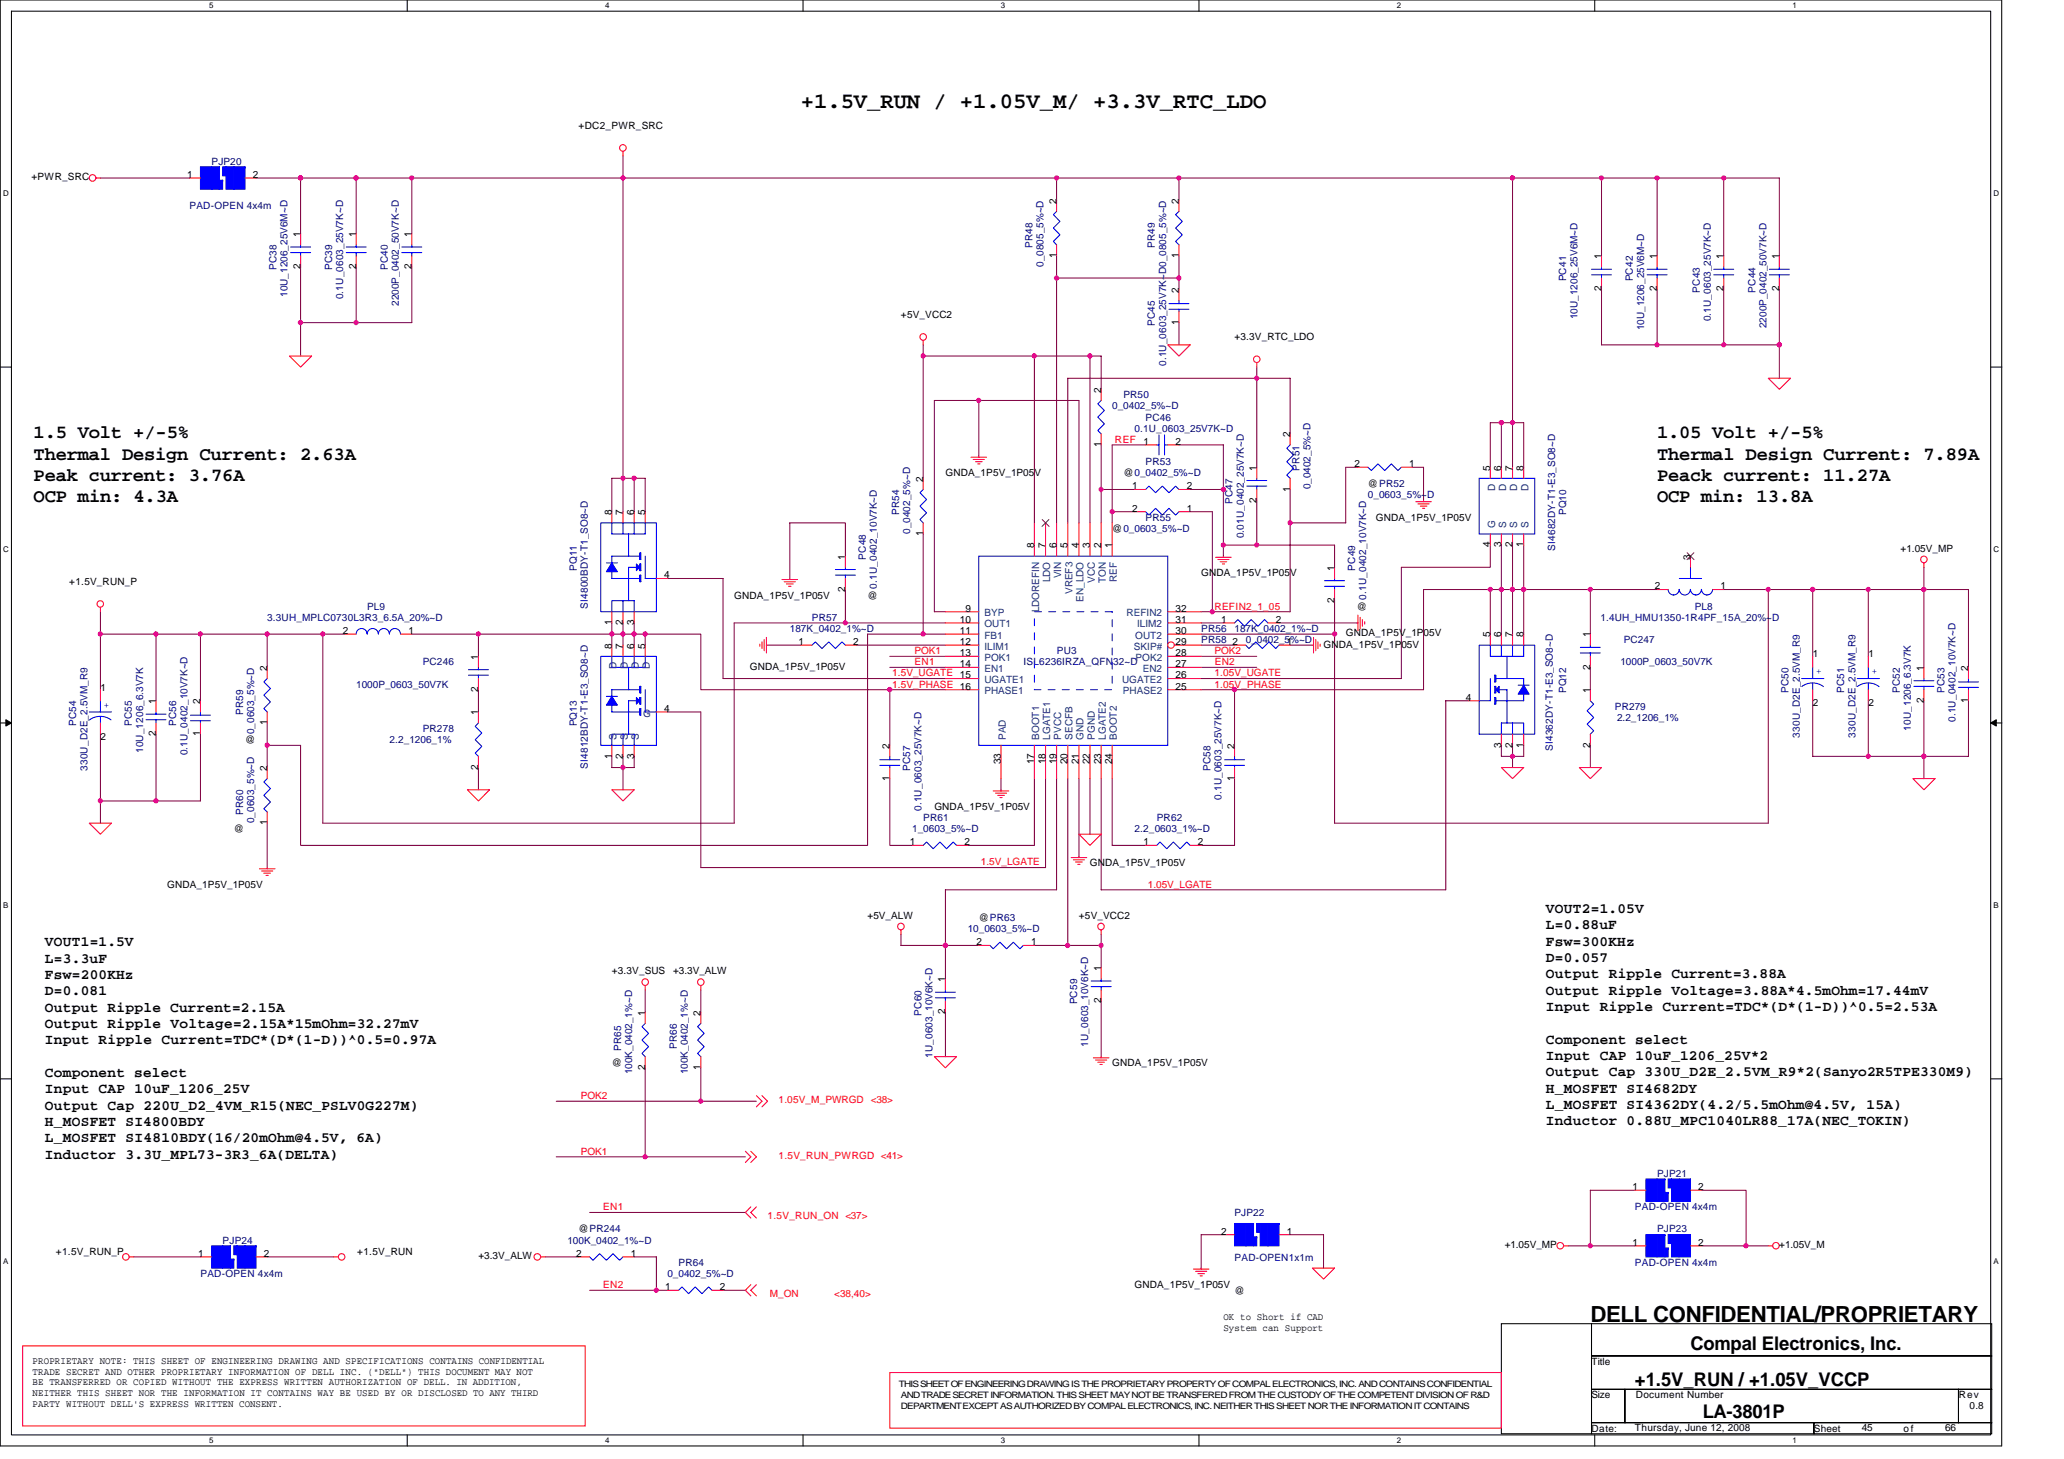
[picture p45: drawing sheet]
<svg xmlns="http://www.w3.org/2000/svg" width="297mm" height="210mm" viewBox="0 0 297 210" stroke-linecap="round" stroke-linejoin="round" font-family="sans-serif">
<defs><g id="words">
<g font-size="3.2">
<text x="115.3" y="15.5">+1.5V_RUN / +1.05V_M/ +3.3V_RTC_LDO</text>
<text x="228.9" y="190.2">DELL CONFIDENTIAL/PROPRIETARY</text>
</g>
<g font-size="2.7">
<text x="4.8" y="63.1">1.5 Volt +/-5%</text>
<text x="238.5" y="63.1">1.05 Volt +/-5%</text>
<text x="4.8" y="66.1">Thermal Design Current: 2.63A</text>
<text x="4.8" y="69.2">Peak current: 3.76A</text>
<text x="238.5" y="66.1">Thermal Design Current: 7.89A</text>
<text x="238.5" y="69.2">Peack current: 11.27A</text>
<text x="4.8" y="72.3">OCP min: 4.3A</text>
<text x="238.5" y="72.3">OCP min: 13.8A</text>
<text x="243.3" y="194.2">Compal Electronics, Inc.</text>
<text x="235.3" y="199.3">+1.5V_RUN / +1.05V_VCCP</text>
<text x="245" y="204">LA-3801P</text>
</g>
<g font-size="2.1">
<text x="222.5" y="131.4">VOUT2=1.05V</text>
<text x="6.5" y="136.2">VOUT1=1.5V</text>
<text x="222.5" y="133.7">L=0.88uF</text>
<text x="222.5" y="136.1">Fsw=300KHz</text>
<text x="6.5" y="138.5">L=3.3uF</text>
<text x="6.5" y="140.9">Fsw=200KHz</text>
<text x="6.5" y="143.2">D=0.081</text>
<text x="222.5" y="138.4">D=0.057</text>
<text x="222.5" y="140.8">Output Ripple Current=3.88A</text>
<text x="222.5" y="143.1">Output Ripple Voltage=3.88A*4.5mOhm=17.44mV</text>
<text x="6.5" y="145.6">Output Ripple Current=2.15A</text>
<text x="6.5" y="147.9">Output Ripple Voltage=2.15A*15mOhm=32.27mV</text>
<text x="222.5" y="145.5">Input Ripple Current=TDC*(D*(1-D))^0.5=2.53A</text>
<text x="6.5" y="150.3">Input Ripple Current=TDC*(D*(1-D))^0.5=0.97A</text>
<text x="6.5" y="155">Component select</text>
<text x="222.5" y="150.2">Component select</text>
<text x="222.5" y="152.5">Input CAP 10uF_1206_25V*2</text>
<text x="222.5" y="154.9">Output Cap 330U_D2E_2.5VM_R9*2(Sanyo2R5TPE330M9)</text>
<text x="6.5" y="157.3">Input CAP 10uF_1206_25V</text>
<text x="6.5" y="159.7">Output Cap 220U_D2_4VM_R15(NEC_PSLV0G227M)</text>
<text x="222.5" y="157.2">H_MOSFET SI4682DY</text>
<text x="222.5" y="159.6">L_MOSFET SI4362DY(4.2/5.5mOhm@4.5V, 15A)</text>
<text x="222.5" y="161.9">Inductor 0.88U_MPC1040LR88_17A(NEC_TOKIN)</text>
<text x="6.5" y="162">H_MOSFET SI4800BDY</text>
<text x="6.5" y="164.4">L_MOSFET SI4810BDY(16/20mOhm@4.5V, 6A)</text>
<text x="6.5" y="166.7">Inductor 3.3U_MPL73-3R3_6A(DELTA)</text>
</g>
<g font-size="1.4" fill="#000080">
<text x="30.5" y="23.7">PJP20</text>
<text x="27.3" y="30.1">PAD-OPEN 4x4m</text>
<text x="148.6" y="35.7" transform="rotate(-90 148.6 35.7)">PR48</text>
<text x="166.2" y="35.7" transform="rotate(-90 166.2 35.7)">PR49</text>
<text x="39.8" y="38.9" transform="rotate(-90 39.8 38.9)">PC38</text>
<text x="47.8" y="38.9" transform="rotate(-90 47.8 38.9)">PC39</text>
<text x="55.8" y="38.9" transform="rotate(-90 55.8 38.9)">PC40</text>
<text x="150.2" y="38.4" transform="rotate(-90 150.2 38.4)">0_0805_5%~D</text>
<text x="225.4" y="40.5" transform="rotate(-90 225.4 40.5)">PC41</text>
<text x="235" y="40.5" transform="rotate(-90 235 40.5)">PC42</text>
<text x="41.4" y="42.7" transform="rotate(-90 41.4 42.7)">10U_1206_25V6M~D</text>
<text x="49.4" y="43.1" transform="rotate(-90 49.4 43.1)">0.1U_0603_25V7K~D</text>
<text x="57.4" y="44" transform="rotate(-90 57.4 44)">2200P_0402_50V7K~D</text>
<text x="166.2" y="46.9" transform="rotate(-90 166.2 46.9)">PC45</text>
<text x="227" y="45.9" transform="rotate(-90 227 45.9)">10U_1206_25V6M~D</text>
<text x="236.6" y="47.5" transform="rotate(-90 236.6 47.5)">10U_1206_25V6M~D</text>
<text x="244.6" y="42.1" transform="rotate(-90 244.6 42.1)">PC43</text>
<text x="246.2" y="46.2" transform="rotate(-90 246.2 46.2)">0.1U_0603_25V7K~D</text>
<text x="252.6" y="42.1" transform="rotate(-90 252.6 42.1)">PC44</text>
<text x="254.2" y="47.2" transform="rotate(-90 254.2 47.2)">2200P_0402_50V7K~D</text>
<text x="167.8" y="52.7" transform="rotate(-90 167.8 52.7)">0.1U_0603_25V7K~D0_0805_5%~D</text>
<text x="160.1" y="58.9">0_0402_5%~D</text>
<text x="161.7" y="57.3">PR50</text>
<text x="163.3" y="62.1">0.1U_0603_25V7K~D</text>
<text x="164.9" y="60.5">PC46</text>
<text x="164.9" y="66.9">PR53</text>
<text x="187" y="67.7" transform="rotate(-90 187 67.7)">PR51</text>
<text x="188.6" y="70.4" transform="rotate(-90 188.6 70.4)">0_0402_5%~D</text>
<text x="196.9" y="71.7">0_0603_5%~D</text>
<text x="129.4" y="74.1" transform="rotate(-90 129.4 74.1)">PR54</text>
<text x="131" y="76.8" transform="rotate(-90 131 76.8)">0_0402_5%~D</text>
<text x="164.9" y="74.9">PR55</text>
<text x="177.4" y="72.5" transform="rotate(-90 177.4 72.5)">PC47</text>
<text x="179" y="77.4" transform="rotate(-90 179 77.4)">0.01U_0402_25V7K~D</text>
<text x="225.4" y="74.1" transform="rotate(-90 225.4 74.1)">PQ10</text>
<text x="83" y="82.1" transform="rotate(-90 83 82.1)">PQ11</text>
<text x="124.6" y="80.5" transform="rotate(-90 124.6 80.5)">PC48</text>
<text x="195" y="82.1" transform="rotate(-90 195 82.1)">PC49</text>
<text x="223.8" y="79.2" transform="rotate(-90 223.8 79.2)">SI4682DY-T1-E3_SO8~D</text>
<text x="38.5" y="89.3">3.3UH_MPLC0730L3R3_6.5A_20%~D</text>
<text x="52.8" y="87.7">PL9</text>
<text x="84.6" y="87.5" transform="rotate(-90 84.6 87.5)">SI4800BDY-T1_SO8~D</text>
<text x="116.9" y="89.3">PR57</text>
<text x="126.2" y="84.7" transform="rotate(-90 126.2 84.7)">0.1U_0402_10V7K~D</text>
<text x="196.6" y="86.3" transform="rotate(-90 196.6 86.3)">0.1U_0402_10V7K~D</text>
<text x="230.3" y="89.3">1.4UH_HMU1350-1R4PF_15A_20%~D</text>
<text x="243.9" y="87.7">PL8</text>
<text x="60.9" y="95.7">PC246</text>
<text x="113.7" y="90.9">187K_0402_1%~D</text>
<text x="147.3" y="95.7">ISL6236IRZA_QFN32~D</text>
<text x="152.1" y="94.1">PU3</text>
<text x="172.9" y="92.5">PR58</text>
<text x="172.9" y="90.9">PR56</text>
<text x="177.7" y="90.9">187K_0402_1%~D</text>
<text x="179.3" y="92.5">0_0402_5%~D</text>
<text x="233.2" y="95.7">1000P_0603_50V7K</text>
<text x="233.7" y="92.5">PC247</text>
<text x="51.3" y="98.9">1000P_0603_50V7K</text>
<text x="225.4" y="99.7" transform="rotate(-90 225.4 99.7)">PQ12</text>
<text x="257.4" y="99.7" transform="rotate(-90 257.4 99.7)">PC50</text>
<text x="265.4" y="99.7" transform="rotate(-90 265.4 99.7)">PC51</text>
<text x="273.4" y="99.7" transform="rotate(-90 273.4 99.7)">PC52</text>
<text x="279.8" y="99.7" transform="rotate(-90 279.8 99.7)">PC53</text>
<text x="11" y="104.5" transform="rotate(-90 11 104.5)">PC54</text>
<text x="19" y="104.5" transform="rotate(-90 19 104.5)">PC55</text>
<text x="25.4" y="104.5" transform="rotate(-90 25.4 104.5)">PC56</text>
<text x="35" y="102.9" transform="rotate(-90 35 102.9)">PR59</text>
<text x="36.6" y="105.6" transform="rotate(-90 36.6 105.6)">0_0603_5%~D</text>
<text x="56" y="106.9">2.2_1206_1%</text>
<text x="60.9" y="105.3">PR278</text>
<text x="83" y="104.5" transform="rotate(-90 83 104.5)">PQ13</text>
<text x="232.4" y="102.1">PR279</text>
<text x="232.7" y="103.7">2.2_1206_1%</text>
<text x="259" y="106.1" transform="rotate(-90 259 106.1)">330U_D2E_2.5VM_R9</text>
<text x="267" y="106.1" transform="rotate(-90 267 106.1)">330U_D2E_2.5VM_R9</text>
<text x="275" y="105.1" transform="rotate(-90 275 105.1)">10U_1206_6.3V7K</text>
<text x="281.4" y="103.9" transform="rotate(-90 281.4 103.9)">0.1U_0402_10V7K~D</text>
<text x="12.6" y="110.9" transform="rotate(-90 12.6 110.9)">330U_D2E_2.5VM_R9</text>
<text x="20.6" y="108.4" transform="rotate(-90 20.6 108.4)">10U_1206_6.3V7K</text>
<text x="27" y="108.7" transform="rotate(-90 27 108.7)">0.1U_0402_10V7K~D</text>
<text x="84.6" y="110.6" transform="rotate(-90 84.6 110.6)">SI4812BDY-T1-E3_SO8~D</text>
<text x="131" y="110.9" transform="rotate(-90 131 110.9)">PC57</text>
<text x="174.2" y="110.9" transform="rotate(-90 174.2 110.9)">PC58</text>
<text x="223.5" y="108" transform="rotate(-90 223.5 108)">SI4362DY-T1-E3_SO8~D</text>
<text x="35" y="117.3" transform="rotate(-90 35 117.3)">PR60</text>
<text x="36.6" y="118.4" transform="rotate(-90 36.6 118.4)">0_0603_5%~D</text>
<text x="131.3" y="119.7">1_0603_5%~D</text>
<text x="132.6" y="116.7" transform="rotate(-90 132.6 116.7)">0.1U_0603_25V7K~D</text>
<text x="132.9" y="118.1">PR61</text>
<text x="163.3" y="119.7">2.2_0603_1%~D</text>
<text x="166.5" y="118.1">PR62</text>
<text x="175.8" y="115.1" transform="rotate(-90 175.8 115.1)">0.1U_0603_25V7K~D</text>
<text x="139.3" y="134.1">10_0603_5%~D</text>
<text x="132.6" y="146.1" transform="rotate(-90 132.6 146.1)">PC60</text>
<text x="155" y="144.5" transform="rotate(-90 155 144.5)">PC59</text>
<text x="89.4" y="151.2" transform="rotate(-90 89.4 151.2)">PR65</text>
<text x="91" y="154.6" transform="rotate(-90 91 154.6)">100K_0402_1%~D</text>
<text x="97.4" y="150.9" transform="rotate(-90 97.4 150.9)">PR66</text>
<text x="99" y="154.6" transform="rotate(-90 99 154.6)">100K_0402_1%~D</text>
<text x="134.2" y="152.2" transform="rotate(-90 134.2 152.2)">1U_0603_10V6K~D</text>
<text x="156.6" y="150.6" transform="rotate(-90 156.6 150.6)">1U_0603_10V6K~D</text>
<text x="238.5" y="169.3">PJP21</text>
<text x="32" y="178.9">PJP24</text>
<text x="81.7" y="178.9">100K_0402_1%~D</text>
<text x="177.7" y="174.9">PJP22</text>
<text x="235.3" y="174.1">PAD-OPEN 4x4m</text>
<text x="238.5" y="177.3">PJP23</text>
<text x="28.8" y="183.7">PAD-OPEN 4x4m</text>
<text x="96.1" y="183.7">0_0402_5%~D</text>
<text x="97.7" y="182.1">PR64</text>
<text x="177.7" y="181.5">PAD-OPEN1x1m</text>
<text x="235.3" y="182.1">PAD-OPEN 4x4m</text>
</g>
<g font-size="1.4">
<text x="83.3" y="18.6">+DC2_PWR_SRC</text>
<text x="4.5" y="26">+PWR_SRC</text>
<text x="26.9" y="25.6">1</text>
<text x="36.4" y="25.6">2</text>
<text x="152" y="29.3" transform="rotate(-90 152 29.3)">2</text>
<text x="169.6" y="29.3" transform="rotate(-90 169.6 29.3)">2</text>
<text x="43.2" y="34.1" transform="rotate(-90 43.2 34.1)">1</text>
<text x="51.2" y="34.1" transform="rotate(-90 51.2 34.1)">1</text>
<text x="59.2" y="34.1" transform="rotate(-90 59.2 34.1)">1</text>
<text x="43.2" y="38.7" transform="rotate(-90 43.2 38.7)">2</text>
<text x="51.2" y="38.7" transform="rotate(-90 51.2 38.7)">2</text>
<text x="59.2" y="38.7" transform="rotate(-90 59.2 38.7)">2</text>
<text x="152" y="37.1" transform="rotate(-90 152 37.1)">1</text>
<text x="169.6" y="37.1" transform="rotate(-90 169.6 37.1)">1</text>
<text x="230.5" y="41.9" transform="rotate(-90 230.5 41.9)">2</text>
<text x="230.5" y="37.3" transform="rotate(-90 230.5 37.3)">1</text>
<text x="238.5" y="41.9" transform="rotate(-90 238.5 41.9)">2</text>
<text x="238.5" y="37.3" transform="rotate(-90 238.5 37.3)">1</text>
<text x="248" y="41.9" transform="rotate(-90 248 41.9)">2</text>
<text x="248" y="37.3" transform="rotate(-90 248 37.3)">1</text>
<text x="256" y="41.9" transform="rotate(-90 256 41.9)">2</text>
<text x="256" y="37.3" transform="rotate(-90 256 37.3)">1</text>
<text x="129.7" y="45.8">+5V_VCC2</text>
<text x="169.6" y="46.7" transform="rotate(-90 169.6 46.7)">1</text>
<text x="169.6" y="42.1" transform="rotate(-90 169.6 42.1)">2</text>
<text x="177.7" y="49">+3.3V_RTC_LDO</text>
<text x="158.5" y="56.5" transform="rotate(-90 158.5 56.5)">2</text>
<text x="158.5" y="64.3" transform="rotate(-90 158.5 64.3)">1</text>
<text x="164.5" y="64">1</text>
<text x="169.2" y="64">2</text>
<text x="185.6" y="62.9" transform="rotate(-90 185.6 62.9)">2</text>
<text x="132.8" y="69.3" transform="rotate(-90 132.8 69.3)">2</text>
<text x="136.1" y="68.5">GNDA_1P5V_1P05V</text>
<text x="161.7" y="68.5">@0_0402_5%~D</text>
<text x="162.9" y="70.4">1</text>
<text x="170.8" y="70.4">2</text>
<text x="180.8" y="67.7" transform="rotate(-90 180.8 67.7)">1</text>
<text x="185.6" y="70.7" transform="rotate(-90 185.6 70.7)">1</text>
<text x="194.9" y="67.2">2</text>
<text x="196.9" y="70.1">@PR52</text>
<text x="202.8" y="67.2">1</text>
<text x="214.5" y="67.7" transform="rotate(-90 214.5 67.7)">5</text>
<text x="216" y="67.7" transform="rotate(-90 216 67.7)">6</text>
<text x="217.7" y="67.7" transform="rotate(-90 217.7 67.7)">7</text>
<text x="219.3" y="67.7" transform="rotate(-90 219.3 67.7)">8</text>
<text x="88" y="74.1" transform="rotate(-90 88 74.1)">8</text>
<text x="89.6" y="74.1" transform="rotate(-90 89.6 74.1)">7</text>
<text x="91.2" y="74.1" transform="rotate(-90 91.2 74.1)">6</text>
<text x="92.8" y="74.1" transform="rotate(-90 92.8 74.1)">5</text>
<text x="132.8" y="77.2" transform="rotate(-90 132.8 77.2)">1</text>
<text x="160.1" y="76.5">@0_0603_5%~D</text>
<text x="162.9" y="73.6">2</text>
<text x="170.8" y="73.6">1</text>
<text x="180.8" y="72.3" transform="rotate(-90 180.8 72.3)">2</text>
<text x="198" y="74.9">GNDA_1P5V_1P05V</text>
<text x="95.6" y="83.2">4</text>
<text x="121.6" y="80.5" transform="rotate(-90 121.6 80.5)">1</text>
<text x="148.8" y="78.9" transform="rotate(-90 148.8 78.9)">8</text>
<text x="150.4" y="78.9" transform="rotate(-90 150.4 78.9)">7</text>
<text x="152" y="78.9" transform="rotate(-90 152 78.9)">6</text>
<text x="153.6" y="78.9" transform="rotate(-90 153.6 78.9)">5</text>
<text x="155.3" y="78.9" transform="rotate(-90 155.3 78.9)">4</text>
<text x="156.8" y="78.9" transform="rotate(-90 156.8 78.9)">3</text>
<text x="158.5" y="78.9" transform="rotate(-90 158.5 78.9)">2</text>
<text x="160" y="78.9" transform="rotate(-90 160 78.9)">1</text>
<text x="172.9" y="82.9">GNDA_1P5V_1P05V</text>
<text x="192" y="82.1" transform="rotate(-90 192 82.1)">1</text>
<text x="214.5" y="78.7" transform="rotate(-90 214.5 78.7)">4</text>
<text x="216" y="78.7" transform="rotate(-90 216 78.7)">3</text>
<text x="217.7" y="78.7" transform="rotate(-90 217.7 78.7)">2</text>
<text x="219.3" y="78.7" transform="rotate(-90 219.3 78.7)">1</text>
<text x="243.3" y="80.5" transform="rotate(-90 243.3 80.5)">3</text>
<text x="273.5" y="79.4">+1.05V_MP</text>
<text x="10" y="84.2">+1.5V_RUN_P</text>
<text x="88" y="89.9" transform="rotate(-90 88 89.9)">1</text>
<text x="89.6" y="89.9" transform="rotate(-90 89.6 89.9)">2</text>
<text x="91.2" y="89.9" transform="rotate(-90 91.2 89.9)">3</text>
<text x="105.7" y="86.1">GNDA_1P5V_1P05V</text>
<text x="121.6" y="85.2" transform="rotate(-90 121.6 85.2)">2</text>
<text x="124.9" y="86.1">@</text>
<text x="138.1" y="89.6">10</text>
<text x="138.9" y="88">9</text>
<text x="169.2" y="89.6">31</text>
<text x="169.2" y="88">32</text>
<text x="175.7" y="89.6">1</text>
<text x="183.6" y="89.6">2</text>
<text x="192" y="86.7" transform="rotate(-90 192 86.7)">2</text>
<text x="195.3" y="87.7">@</text>
<text x="238.1" y="84.8">2</text>
<text x="247.6" y="84.8">1</text>
<text x="49.3" y="91.2">2</text>
<text x="58.8" y="91.2">1</text>
<text x="68.8" y="94.9" transform="rotate(-90 68.8 94.9)">1</text>
<text x="88" y="93.3" transform="rotate(-90 88 93.3)">8</text>
<text x="89.6" y="93.3" transform="rotate(-90 89.6 93.3)">7</text>
<text x="91.2" y="93.3" transform="rotate(-90 91.2 93.3)">6</text>
<text x="92.8" y="93.3" transform="rotate(-90 92.8 93.3)">5</text>
<text x="114.9" y="92.8">1</text>
<text x="122.8" y="92.8">2</text>
<text x="138.1" y="91.2">11</text>
<text x="138.1" y="92.8">12</text>
<text x="138.1" y="94.4">13</text>
<text x="138.1" y="96">14</text>
<text x="169.2" y="91.2">30</text>
<text x="169.2" y="96">27</text>
<text x="169.2" y="94.4">28</text>
<text x="169.2" y="92.8">29</text>
<text x="177.4" y="92.8">2</text>
<text x="185.2" y="92.8">1</text>
<text x="190.5" y="93.2">GNDA_1P5V_1P05V</text>
<text x="193.7" y="91.5">GNDA_1P5V_1P05V</text>
<text x="214.5" y="91.7" transform="rotate(-90 214.5 91.7)">5</text>
<text x="216" y="91.7" transform="rotate(-90 216 91.7)">6</text>
<text x="217.7" y="91.7" transform="rotate(-90 217.7 91.7)">7</text>
<text x="219.3" y="91.7" transform="rotate(-90 219.3 91.7)">8</text>
<text x="228.9" y="91.7" transform="rotate(-90 228.9 91.7)">1</text>
<text x="260.9" y="94.6">1</text>
<text x="268.9" y="94.6">1</text>
<text x="14.5" y="99.4">1</text>
<text x="22.4" y="101.3" transform="rotate(-90 22.4 101.3)">1</text>
<text x="28.8" y="101.3" transform="rotate(-90 28.8 101.3)">2</text>
<text x="38.4" y="96.5" transform="rotate(-90 38.4 96.5)">2</text>
<text x="68.8" y="99.5" transform="rotate(-90 68.8 99.5)">2</text>
<text x="107.9" y="96.4">GNDA_1P5V_1P05V</text>
<text x="169.2" y="99.2">25</text>
<text x="169.2" y="97.6">26</text>
<text x="210.9" y="100.8">4</text>
<text x="228.9" y="99.7" transform="rotate(-90 228.9 99.7)">1</text>
<text x="228.9" y="96.4" transform="rotate(-90 228.9 96.4)">2</text>
<text x="260.9" y="101.6">2</text>
<text x="268.9" y="101.6">2</text>
<text x="276.9" y="101.2" transform="rotate(-90 276.9 101.2)">2</text>
<text x="276.9" y="96.5" transform="rotate(-90 276.9 96.5)">1</text>
<text x="283.3" y="101.2" transform="rotate(-90 283.3 101.2)">1</text>
<text x="283.3" y="96.5" transform="rotate(-90 283.3 96.5)">2</text>
<text x="14.5" y="106.4">2</text>
<text x="22.4" y="105.9" transform="rotate(-90 22.4 105.9)">2</text>
<text x="28.8" y="105.9" transform="rotate(-90 28.8 105.9)">1</text>
<text x="35.3" y="106.9">@</text>
<text x="38.4" y="104.4" transform="rotate(-90 38.4 104.4)">1</text>
<text x="68.8" y="102.9" transform="rotate(-90 68.8 102.9)">1</text>
<text x="95.6" y="102.4">4</text>
<text x="128" y="107.7" transform="rotate(-90 128 107.7)">2</text>
<text x="177.6" y="107.7" transform="rotate(-90 177.6 107.7)">2</text>
<text x="216" y="107.5" transform="rotate(-90 216 107.5)">3</text>
<text x="217.7" y="107.5" transform="rotate(-90 217.7 107.5)">2</text>
<text x="219.3" y="107.5" transform="rotate(-90 219.3 107.5)">1</text>
<text x="228.9" y="107.5" transform="rotate(-90 228.9 107.5)">2</text>
<text x="38.4" y="110.9" transform="rotate(-90 38.4 110.9)">2</text>
<text x="68.8" y="110.7" transform="rotate(-90 68.8 110.7)">2</text>
<text x="88" y="109.2" transform="rotate(-90 88 109.2)">1</text>
<text x="89.6" y="109.2" transform="rotate(-90 89.6 109.2)">2</text>
<text x="91.2" y="109.2" transform="rotate(-90 91.2 109.2)">3</text>
<text x="128" y="112.4" transform="rotate(-90 128 112.4)">1</text>
<text x="144" y="110" transform="rotate(-90 144 110)">33</text>
<text x="148.8" y="110" transform="rotate(-90 148.8 110)">17</text>
<text x="150.4" y="110" transform="rotate(-90 150.4 110)">18</text>
<text x="152" y="110" transform="rotate(-90 152 110)">19</text>
<text x="153.6" y="110" transform="rotate(-90 153.6 110)">20</text>
<text x="155.3" y="110" transform="rotate(-90 155.3 110)">21</text>
<text x="156.8" y="110" transform="rotate(-90 156.8 110)">22</text>
<text x="158.5" y="110" transform="rotate(-90 158.5 110)">23</text>
<text x="160" y="110" transform="rotate(-90 160 110)">24</text>
<text x="177.6" y="112.4" transform="rotate(-90 177.6 112.4)">1</text>
<text x="33.7" y="119.7">@</text>
<text x="38.4" y="118.7" transform="rotate(-90 38.4 118.7)">1</text>
<text x="134.5" y="116.5">GNDA_1P5V_1P05V</text>
<text x="130.9" y="121.6">1</text>
<text x="138.8" y="121.6">2</text>
<text x="156.9" y="124.5">GNDA_1P5V_1P05V</text>
<text x="164.5" y="121.6">1</text>
<text x="172.4" y="121.6">2</text>
<text x="24" y="127.7">GNDA_1P5V_1P05V</text>
<text x="124.9" y="132.2">+5V_ALW</text>
<text x="140.5" y="136">2</text>
<text x="140.9" y="132.5">@PR63</text>
<text x="148.4" y="136">1</text>
<text x="155.3" y="132.2">+5V_VCC2</text>
<text x="88" y="140.2">+3.3V_SUS</text>
<text x="96.9" y="140.2">+3.3V_ALW</text>
<text x="136" y="141.3" transform="rotate(-90 136 141.3)">1</text>
<text x="158.5" y="139.7" transform="rotate(-90 158.5 139.7)">1</text>
<text x="92.8" y="146.1" transform="rotate(-90 92.8 146.1)">1</text>
<text x="100.8" y="146.1" transform="rotate(-90 100.8 146.1)">2</text>
<text x="136" y="145.9" transform="rotate(-90 136 145.9)">2</text>
<text x="158.5" y="144.4" transform="rotate(-90 158.5 144.4)">2</text>
<text x="88" y="153.3">@</text>
<text x="92.8" y="153.9" transform="rotate(-90 92.8 153.9)">2</text>
<text x="100.8" y="153.9" transform="rotate(-90 100.8 153.9)">1</text>
<text x="160.1" y="153.3">GNDA_1P5V_1P05V</text>
<text x="234.9" y="171.2">1</text>
<text x="244.4" y="171.2">2</text>
<text x="83.3" y="177.3">@PR244</text>
<text x="175.7" y="177.6">2</text>
<text x="185.2" y="177.6">1</text>
<text x="216.6" y="179.6">+1.05V_MP</text>
<text x="234.9" y="179.2">1</text>
<text x="244.4" y="179.2">2</text>
<text x="256.1" y="179.6">+1.05V_M</text>
<text x="8" y="180.5">+1.5V_RUN_P</text>
<text x="28.5" y="180.8">1</text>
<text x="38" y="180.8">2</text>
<text x="51.4" y="180.5">+1.5V_RUN</text>
<text x="68.9" y="181.2">+3.3V_ALW</text>
<text x="82.9" y="180.8">2</text>
<text x="90.8" y="180.8">1</text>
<text x="95.7" y="185.6">1</text>
<text x="103.6" y="185.6">2</text>
<text x="163.3" y="185.3">GNDA_1P5V_1P05V</text>
<text x="176.1" y="190">OK to Short if CAD</text>
<text x="176.1" y="191.5">System can Support</text>
<text x="177.7" y="186.1">@</text>
<text x="4.7" y="196.2">PROPRIETARY NOTE: THIS SHEET OF ENGINEERING DRAWING AND SPECIFICATIONS CONTAINS CONFIDENTIAL</text>
<text x="4.7" y="197.8">TRADE SECRET AND OTHER PROPRIETARY INFORMATION OF DELL INC. (&quot;DELL&quot;) THIS DOCUMENT MAY NOT</text>
<text x="229" y="196.4">Title</text>
<text x="4.7" y="199.3">BE TRANSFERRED OR COPIED WITHOUT THE EXPRESS WRITTEN AUTHORIZATION OF DELL. IN ADDITION,</text>
<text x="4.7" y="200.9">NEITHER THIS SHEET NOR THE INFORMATION IT CONTAINS WAY BE USED BY OR DISCLOSED TO ANY THIRD</text>
<text x="4.7" y="202.4">PARTY WITHOUT DELL'S EXPRESS WRITTEN CONSENT.</text>
<text x="229" y="201.2">Size</text>
<text x="235.4" y="201.2">Document Number</text>
<text x="281.9" y="201.2">Rev</text>
<text x="283.4" y="202.8">0.8</text>
<text x="229" y="206">Date:</text>
<text x="235.3" y="205.8">Thursday, June 12, 2008</text>
<text x="261" y="206">Sheet</text>
<text x="267.9" y="205.8">45</text>
<text x="274" y="206">of</text>
<text x="279.9" y="205.8">66</text>
</g>
<g font-size="1.4" fill="#f00">
<text x="160.5" y="63.7">REF</text>
<text x="174.8" y="87.7">REFIN2_1_05</text>
<text x="131.6" y="94.1">POK1</text>
<text x="131.6" y="95.7">EN1</text>
<text x="174.8" y="94.1">POK2</text>
<text x="174.8" y="95.7">EN2</text>
<text x="128.4" y="97.3">1.5V_UGATE 15</text>
<text x="128.4" y="98.9">1.5V_PHASE 16</text>
<text x="174.8" y="97.3">1.05V_UGATE</text>
<text x="174.8" y="98.9">1.05V_PHASE</text>
<text x="141.2" y="124.5">1.5V_LGATE</text>
<text x="165.2" y="127.7">1.05V_LGATE</text>
<text x="83.6" y="158.1">POK2</text>
<text x="112.1" y="158.7">1.05V_M_PWRGD</text>
<text x="125.3" y="158.7">&lt;38&gt;</text>
<text x="83.6" y="166.1">POK1</text>
<text x="112.1" y="166.8">1.5V_RUN_PWRGD &lt;41&gt;</text>
<text x="86.8" y="174.1">EN1</text>
<text x="110.5" y="175.4">1.5V_RUN_ON &lt;37&gt;</text>
<text x="86.8" y="185.3">EN2</text>
<text x="110.8" y="186.6">M_ON</text>
<text x="120.1" y="186.6">&lt;38,40&gt;</text>
</g>
<g font-size="1.4" fill="#004080">
<text x="215.2" y="70.7" transform="rotate(-90 215.2 70.7)">D</text>
<text x="216.7" y="70.7" transform="rotate(-90 216.7 70.7)">D</text>
<text x="218.4" y="70.7" transform="rotate(-90 218.4 70.7)">D</text>
<text x="220" y="70.7" transform="rotate(-90 220 70.7)">D</text>
<text x="215.2" y="76" transform="rotate(-90 215.2 76)">G</text>
<text x="216.7" y="76" transform="rotate(-90 216.7 76)">S</text>
<text x="218.4" y="76" transform="rotate(-90 218.4 76)">S</text>
<text x="220" y="76" transform="rotate(-90 220 76)">S</text>
<text x="151.1" y="83.8" transform="rotate(-90 151.1 83.8)">LDO</text>
<text x="152.7" y="83.2" transform="rotate(-90 152.7 83.2)">VIN</text>
<text x="157.5" y="83.8" transform="rotate(-90 157.5 83.8)">VCC</text>
<text x="159.1" y="83.9" transform="rotate(-90 159.1 83.9)">TON</text>
<text x="160.7" y="83.7" transform="rotate(-90 160.7 83.7)">REF</text>
<text x="141.7" y="88.7">BYP</text>
<text x="149.5" y="88.1" transform="rotate(-90 149.5 88.1)">LDOREFIN</text>
<text x="154.3" y="85.4" transform="rotate(-90 154.3 85.4)">VREF3</text>
<text x="156" y="86.6" transform="rotate(-90 156 86.6)">EN_LDO</text>
<text x="162.1" y="88.7">REFIN2</text>
<text x="141.7" y="90.3">OUT1</text>
<text x="141.7" y="91.9">FB1</text>
<text x="141.7" y="93.5">ILIM1</text>
<text x="141.7" y="95.1">POK1</text>
<text x="163.2" y="93.5">SKIP#</text>
<text x="163.4" y="91.9">OUT2</text>
<text x="163.4" y="95.1">POK2</text>
<text x="163.6" y="90.3">ILIM2</text>
<text x="88.7" y="96.3" transform="rotate(-90 88.7 96.3)">D</text>
<text x="90.3" y="96.3" transform="rotate(-90 90.3 96.3)">D</text>
<text x="91.9" y="96.3" transform="rotate(-90 91.9 96.3)">D</text>
<text x="93.5" y="96.3" transform="rotate(-90 93.5 96.3)">D</text>
<text x="141.7" y="96.7">EN1</text>
<text x="141.7" y="98.3">UGATE1</text>
<text x="141.7" y="99.9">PHASE1</text>
<text x="161.5" y="98.3">UGATE2</text>
<text x="161.6" y="99.9">PHASE2</text>
<text x="164.5" y="96.7">EN2</text>
<text x="88.7" y="106.4" transform="rotate(-90 88.7 106.4)">S</text>
<text x="90.3" y="106.4" transform="rotate(-90 90.3 106.4)">S</text>
<text x="91.9" y="106.4" transform="rotate(-90 91.9 106.4)">S</text>
<text x="92.5" y="103.1">G</text>
<text x="144.7" y="106.4" transform="rotate(-90 144.7 106.4)">PAD</text>
<text x="149.5" y="106.4" transform="rotate(-90 149.5 106.4)">BOOT1</text>
<text x="151.1" y="106.4" transform="rotate(-90 151.1 106.4)">LGATE1</text>
<text x="152.7" y="106.4" transform="rotate(-90 152.7 106.4)">PVCC</text>
<text x="154.3" y="106.4" transform="rotate(-90 154.3 106.4)">SECFB</text>
<text x="156" y="106.4" transform="rotate(-90 156 106.4)">GND</text>
<text x="157.5" y="106.4" transform="rotate(-90 157.5 106.4)">PGND</text>
<text x="159.1" y="106.4" transform="rotate(-90 159.1 106.4)">LGATE2</text>
<text x="160.7" y="106.4" transform="rotate(-90 160.7 106.4)">BOOT2</text>
</g>
<g font-size="1.4" fill="#00f">
<text x="14.9" y="101.8">+</text>
<text x="261.4" y="97">+</text>
<text x="269.4" y="97">+</text>
</g>
<g font-size="1.3">
<text x="129.3" y="199.6">THIS SHEET OF ENGINEERING DRAWING IS THE PROPRIETARY PROPERTY OF COMPAL ELECTRONICS, INC. AND CONTAINS CONFIDENTIAL</text>
<text x="129.7" y="201.2">AND TRADE SECRET INFORMATION. THIS SHEET MAY NOT BE TRANSFERED FROM THE CUSTODY OF THE COMPETENT DIVISION OF R&amp;D</text>
<text x="129.7" y="202.8">DEPARTMENT EXCEPT AS AUTHORIZED BY COMPAL ELECTRONICS, INC. NEITHER THIS SHEET NOR THE INFORMATION IT CONTAINS</text>
</g>
<g font-size="1.1">
<text x="30.1" y="1.2">5</text>
<text x="87.1" y="1.2">4</text>
<text x="144" y="1.2">3</text>
<text x="201" y="1.2">2</text>
<text x="258" y="1.2">1</text>
<text x=".4" y="28.2">D</text>
<text x="286.9" y="28.2">D</text>
<text x=".4" y="79.4">C</text>
<text x="286.9" y="79.4">C</text>
<text x=".4" y="130.6">B</text>
<text x="286.9" y="130.6">B</text>
<text x=".4" y="181.8">A</text>
<text x="286.9" y="181.8">A</text>
<text x="30.1" y="207.6">5</text>
<text x="87.1" y="207.6">4</text>
<text x="144" y="207.6">3</text>
<text x="201" y="207.6">2</text>
<text x="258" y="207.6">1</text>
</g>
</g></defs>
<path d="M0 0h288.1v208h-288.1zM1.6 1.6h284.9v204.8h-284.9z" fill="none" stroke="#000" stroke-width=".15"/>
<g fill="#fff">
<path d="M30.1 .2h.6v1.2h-.6z"/>
<path d="M30.1 206.6h.6v1.3h-.6z"/>
</g>
<path d="M58.6 0v1.6M58.6 206.4v1.6" fill="none" stroke="#000" stroke-width=".15"/>
<g fill="#fff">
<path d="M87.1 .2h.6v1.2h-.6z"/>
<path d="M87.1 206.6h.6v1.3h-.6z"/>
</g>
<path d="M115.6 0v1.6M115.6 206.4v1.6" fill="none" stroke="#000" stroke-width=".15"/>
<g fill="#fff">
<path d="M144 .2h.6v1.2h-.6z"/>
<path d="M144 206.6h.6v1.3h-.6z"/>
</g>
<path d="M172.5 0v1.6M172.5 206.4v1.6" fill="none" stroke="#000" stroke-width=".15"/>
<g fill="#fff">
<path d="M201 .2h.6v1.2h-.6z"/>
<path d="M201 206.6h.6v1.3h-.6z"/>
</g>
<path d="M229.5 0v1.6M229.5 206.4v1.6" fill="none" stroke="#000" stroke-width=".15"/>
<g fill="#fff">
<path d="M258 .2h.6v1.2h-.6z"/>
<path d="M258 206.6h.6v1.3h-.6z"/>
<path d="M.4 27.2h.8v1.3h-.8z"/>
<path d="M286.9 27.2h.8v1.3h-.8z"/>
<path d="M.4 78.4h.8v1.3h-.8z"/>
<path d="M286.9 78.4h.8v1.3h-.8z"/>
</g>
<path d="M0 52.8h1.6M286.5 52.8h1.6" fill="none" stroke="#000" stroke-width=".15"/>
<g fill="#fff">
<path d="M.4 129.6h.8v1.3h-.8z"/>
<path d="M286.9 129.6h.7v1.3h-.7z"/>
</g>
<path d="M0 104h1.6M286.5 104h1.6" fill="none" stroke="#000" stroke-width=".15"/>
<path d="M.8 103.5l.8 .5-.8 .5zM286.5 104l.8-.5v1z" fill="#000" stroke="#000" stroke-width=".14"/>
<g fill="#fff">
<path d="M.4 180.8h.8v1.3h-.8z"/>
<path d="M286.9 180.8h.7v1.3h-.7z"/>
</g>
<path d="M0 155.2h1.6M286.5 155.2h1.6M216.1 190.4h12.9v15.9h-12.9zM229 190.4h57.6v4.7h-57.6zM229 195.1h57.6v4.8h-57.6zM229 199.9h4.8v4.8h-4.8zM233.8 199.9h48.1v4.8h-48.1zM281.9 199.9h4.7v4.8h-4.7zM229 204.7h32v1.6h-32zM261 204.7h25.6v1.6h-25.6z" fill="none" stroke="#000" stroke-width=".15"/>
<g fill="none" stroke="#800040" stroke-width=".15">
<path d="M14.5 25.6h12.8M36.8 25.6h14.5M43.3 25.6v8M43.3 38.4v12.8M51.3 25.6h8v8M51.3 25.6v8M51.3 38.4v8M59.3 25.6h92.8v3.2M59.3 38.4v8h-16M89.7 22.4v46.4h1.6v4.8M152.1 25.6h17.6v3.2M152.1 36.8v38.4"/>
<path d="M169.7 25.6h86.4v11.2M169.7 36.8v4.8M217.7 25.6v41.6M230.5 25.6v11.2M238.5 25.6v11.2M248.1 25.6v11.2M132.9 51.2h16v24M132.9 49.6v19.2M140.9 57.6v8M148.9 51.2h9.6v4.8M152.1 40h17.6M156.9 51.2v24"/>
<path d="M169.7 46.4v3.2M180.9 52.8v14.4M230.5 41.6v8h25.6M238.5 41.6v8M248.1 41.6v8M256.1 41.6v12.8M88.1 73.6v-4.8h1.6v4.8M91.3 68.8h1.6v4.8M132.9 76.8v14.4h-8v30.4h-81.6v-14.4h-4.8M155.3 75.2v-17.6h-20.8v30.4h1.6M158.5 64v6.4h4.8M158.5 70.4v4.8"/>
<path d="M160.1 73.6h3.2M164.9 64h-4.8v11.2M169.7 64h6.4v16M171.3 73.6h3.2v14.4M171.3 70.4h4.8M176.1 78.4h16v3.2M180.9 72v6.4M185.7 62.4v-8h-32v20.8M185.7 75.2v12.8h-12.8M195.3 67.2h-1.6v8h-8v-4.8M203.3 67.2h1.6v4.8M214.5 78.4v3.2h-12.8v16h-28.8"/>
<path d="M214.5 67.2v-6.4h4.8v6.4M216.1 60.8v6.4M216.1 78.4v12.8M217.7 78.4v12.8M219.3 78.4v12.8M14.5 91.2h35.2M14.5 88v11.2M22.5 91.2v9.6M28.8 91.2v9.6M38.5 91.2v4.8M59.3 91.2h9.6v3.2M68.9 91.2h19.2v1.6"/>
<path d="M68.9 99.2v3.2M88.1 89.6v1.6h3.2v1.6M89.7 89.6v3.2M91.3 89.6v1.6h1.6M92.9 91.2h8v8h27.2M92.9 91.2v1.6M96.1 83.2h8v14.4h32M110.5 92.8h4.8M121.7 80v-4.8h-8v8M121.7 84.8v4.8M123.3 92.8h12.8M128.1 99.2h8"/>
<path d="M128.1 96h8M128.1 94.4h8M128.1 99.2v8M132.9 91.2h3.2M136.1 89.6h-30.4v28.8h-59.2v-27.2M172.9 96h8M172.9 94.4h8M172.9 92.8h4.8M172.9 89.6h3.2M172.9 91.2h19.2M177.7 99.2v8M184.1 89.6h11.2"/>
<path d="M185.7 92.8h3.2M214.5 84.8v6.4M228.9 91.2v-6.4h-24v14.4h-32M228.9 96v3.2M228.9 84.8h9.6M248.1 84.8h6.4v33.6h-62.4v-32M254.5 84.8h28.8v11.2M260.9 84.8v9.6M268.9 84.8v9.6M276.9 81.6v14.4M14.5 105.6v12.8M22.5 105.6v9.6"/>
<path d="M28.8 105.6v9.6h-14.3M38.5 104v6.4M38.5 118.4v6.4M68.9 110.4v3.2M88.1 108.8v1.6h3.2v-1.6M89.7 108.8v4.8M96.1 102.4h4.8v22.4h49.6v-12.8M128.1 112v9.6h3.2M144.1 112v1.6M148.9 112v9.6h-9.6M152.1 112v16h-16v12.8M153.7 112v24"/>
<path d="M155.3 112v11.2M156.9 112v8M160.1 112v9.6h4.8M177.7 112v9.6h-4.8M211.3 100.8h-3.2v27.2h-49.6v-16M216.1 107.2v1.6h3.2v-1.6M217.7 107.2v3.2M228.9 107.2v3.2M260.9 100.8v8h22.4v-8M268.9 100.8v8M276.9 100.8v11.2M129.7 134.4v1.6h11.2"/>
<path d="M148.9 136h9.6M158.5 134.4v4.8M80 158.4h28.9M92.9 142.4v3.2M92.9 153.6v12.8M100.9 142.4v3.2M100.9 153.6v4.8M136.1 145.6v6.4M158.5 144v8M80 166.4h27.3M84.9 174.4h22.4M176.1 177.6h-3.2v4.8"/>
<path d="M185.7 177.6h4.8v4.8M225.7 179.2h9.6M235.3 171.2h-6.4v8M244.9 171.2h6.4v8M244.9 179.2h9.6M19.3 180.8h9.5M38.5 180.8h9.5M78.5 180.8h4.8M84.9 185.6h11.2M91.3 180.8h3.2v4.8M104.1 185.6h3.2"/>
</g>
<g fill="none" stroke="#f00" stroke-width=".15">
<path d="M13.8 25.6h.7M43.3 33.6v1.6M43.3 36.8v1.6M89.7 21.8v.6M152.1 28.8v1.6M152.1 35.2v1.6M169.7 28.8v1.6M169.7 35.2v1.6M230.5 36.8v1.6M238.5 36.8v1.6M248.1 36.8v1.6M256.1 36.8v1.6"/>
<path d="M41.7 51.2h3.1l-1.5 1.6zM132.9 49v.6M168.1 49.6h3.2l-1.6 1.6zM180.9 52.2v.6M230.5 40v1.6M238.5 40v1.6M248.1 40v1.6M254.5 54.4h3.2l-1.6 1.6zM256.1 40v1.6M132.9 68.8v1.6M132.9 75.2v1.6M139.7 65.8h2.3"/>
<path d="M140.1 66.1h1.6M140.4 66.4h.9M140.7 66.7h.3M140.9 65.6v.2M148.9 75.2v4.8M150.5 75.2v4.8M152.1 75.2v4.8M153.7 75.2v4.8M155.3 75.2v4.8M156.9 75.2v4.8M158.5 75.2v4.8M160.1 75.2v4.8"/>
<path d="M164.9 64h1.6M168.1 64h1.6M180.9 67.2v1.6M180.9 70.4v1.6M185.7 62.4v1.6M185.7 68.8v1.6M203.7 72.2h2.3M204.1 72.5h1.6M204.4 72.8h1M204.7 73.1h.3M204.9 72v.2M14.5 87.4v.6"/>
<path d="M68.9 94.4v1.6M68.9 97.6v1.6M88.1 92.8v1.6M89.7 92.8v1.6M91.3 92.8v1.6M92.9 92.8v1.6M109.3 92.7v.3M109.7 92.4v.9M110 92v1.6M110.3 92.8h.2M110.3 91.7v2.2M112.5 83.4h2.3"/>
<path d="M112.9 83.7h1.6M113.2 84h.9M113.5 84.3h.3M113.7 83.2v.2M115.3 92.8h1.6M121.7 92.8h1.6M121.7 80v1.6M121.7 83.2v1.6M136.1 92.8h4.8M136.1 89.6h4.8M136.1 88h4.8M136.1 91.2h4.8"/>
<path d="M136.1 94.4h4.8M136.1 96h4.8M136.1 97.6h4.8M136.1 99.2h4.8M168.1 94.4h4.8M168.1 96h4.8M168.1 97.6h4.8M168.1 99.2h4.8M174.9 80.2h2.3M175.3 80.5h1.6M175.6 80.8h.9M175.9 81.1h.3"/>
<path d="M176.1 80v.2M177.7 92.8h1.6M184.1 92.8h1.6M188.9 92.8h.1M189 91.7v2.2M189.4 92v1.6M189.7 92.4v.9M190 92.7v.3M195.3 89.6h.1M195.4 88.5v2.2M195.7 88.8v1.6M196.1 89.1v1"/>
<path d="M196.4 89.5v.3M214.5 91.2v1.6M216.1 91.2v1.6M217.7 91.2v1.6M219.3 91.2v1.6M228.9 99.2v1.6M238.5 84.8h1.6M243.3 80v1.6M246.5 84.8h1.6M260.9 94.4v1.6M260.9 99.2v1.6M268.9 94.4v1.6"/>
<path d="M268.9 99.2v1.6M276.9 81v.6M283.3 96v1.6M283.3 99.2v1.6M12.8 118.4h3.2l-1.5 1.6zM22.5 100.8v1.6M22.5 104v1.6M28.8 100.8v1.6M28.8 104v1.6M67.3 113.6h3.2l-1.6 1.6zM68.9 102.4v1.6M68.9 108.8v1.6"/>
<path d="M88.1 113.6h3.2l-1.6 1.6zM88.1 107.2v1.6M89.7 107.2v1.6M91.3 107.2v1.6M94.5 102.4h1.6M128.1 107.2v1.6M128.1 110.4v1.6M142.9 113.8h2.3M143.3 114.1h1.6M143.6 114.4h.9M143.9 114.7h.3M144.1 113.6v.2"/>
<path d="M148.9 107.2v4.8M150.5 107.2v4.8M152.1 107.2v4.8M153.7 107.2v4.8M155.3 107.2v4.8M156.9 107.2v4.8M158.5 107.2v4.8M160.1 107.2v4.8M211.3 100.8h1.6M216.1 110.4h3.2l-1.6 1.6zM216.1 105.6v1.6M217.7 105.6v1.6"/>
<path d="M219.3 105.6v1.6M227.3 110.4h3.2l-1.6 1.6zM228.9 105.6v1.6M275.3 112h3.2l-1.6 1.6zM37.3 125h2.3M37.7 125.3h1.6M38 125.6h.9M38.3 125.9h.3M38.5 124.8v.2M129.7 133.8v.6M140.9 136h1.6M147.3 136h1.6"/>
<path d="M154.2 123.4h2.2M154.5 123.7h1.6M154.8 124h.9M155.1 124.4h.3M155.3 120h3.2l-1.6 1.6zM155.3 123.2v.2M158.5 133.8v.6M164.9 121.6h1.6M171.3 121.6h1.6M92.9 141.8v.6M92.9 145.6v1.6M92.9 152v1.6"/>
<path d="M100.9 141.8v.6M100.9 145.6v1.6M100.9 152v1.6M108.9 157.6l.8 .8-.8 .8M109.7 157.6l.8 .8-.8 .8M134.5 152h3.2l-1.6 1.6zM136.1 140.8v1.6M136.1 144v1.6M157.3 152.2h2.3M157.7 152.5h1.6M158 152.8h.9M158.3 153.1h.3"/>
<path d="M158.5 152v.2M107.3 165.6l.8 .8-.8 .8M108.1 165.6l.8 .8-.8 .8M108.1 173.6l-.8 .8 .8 .8M108.9 173.6l-.8 .8 .8 .8M176.1 177.6h1.6M184.1 177.6h1.6M225 179.2h.7M235.3 179.2h1.6M243.3 179.2h1.6M254.5 179.2h.6M3.3 193.6h80.9v11.5h-80.9z"/>
<path d="M18.6 180.8h.7M48 180.8h.7M77.8 180.8h.7M108.1 184.8l-.8 .8 .8 .8M108.9 184.8l-.8 .8 .8 .8M128.1 197.5h88v8h-88zM171.7 182.6h2.3M172.1 182.9h1.6M172.4 183.2h1M172.7 183.6h.3M172.9 182.4v.2M188.9 182.4h3.2l-1.6 1.6z"/>
<circle cx="13.3" cy="25.6" r=".48"/>
<circle cx="89.6" cy="21.3" r=".48"/>
<circle cx="132.9" cy="48.5" r=".47"/>
<circle cx="180.9" cy="51.7" r=".47"/>
<circle cx="14.4" cy="86.9" r=".47"/>
<circle cx="276.9" cy="80.5" r=".47"/>
<circle cx="129.7" cy="133.3" r=".48"/>
<circle cx="158.4" cy="133.3" r=".47"/>
<circle cx="92.8" cy="141.3" r=".47"/>
<circle cx="100.8" cy="141.3" r=".47"/>
<circle cx="224.5" cy="179.2" r=".47"/>
<circle cx="255.6" cy="179.2" r=".47"/>
<circle cx="18.1" cy="180.8" r=".47"/>
<circle cx="49.2" cy="180.8" r=".47"/>
<circle cx="77.3" cy="180.8" r=".47"/>
</g>
<g fill="none" stroke="#00f" stroke-width=".15">
<path d="M41.8 36.3h2.9M41.8 35.5h2.9M43.3 35.2v.3M43.3 36.3v.5M152.1 30.4l-.5 .5 .9 1-.9 .9 .9 1-.9 .9 .5 .5M169.7 30.4l-.5 .5 1 1-1 .9 1 1-1 .9 .5 .5M229 39.5h2.9M229 38.7h2.9M230.5 38.4v.3M230.5 39.5v.5M237 39.5h2.9M237 38.7h2.9"/>
<path d="M238.5 38.4v.3M238.5 39.5v.5M246.6 39.5h2.9M246.6 38.7h2.9M248.1 38.4v.3M248.1 39.5v.5M254.6 39.5h2.9M254.6 38.7h2.9M256.1 38.4v.3M256.1 39.5v.5M132.9 70.4l-.5 .5 .9 1-.9 .9 .9 1-.9 .9 .5 .5M166.5 64h.3"/>
<path d="M166.8 62.6v2.8M167.6 64h.5M167.6 62.6v2.8M179.4 69.9h2.9M179.4 69.1h2.9M180.9 68.8v.3M180.9 69.9v.5M185.7 64l-.5 .5 1 .9-1 1 1 1-1 .9 .5 .5M67.4 97.1h2.9M67.4 96.4h2.9M68.9 96v.4M68.9 97.1v.5"/>
<path d="M86.5 94.4h8v12.8h-8zM88.1 94.4v1.6h4.8v-1.6M89.7 94.4v1.6M90.5 96v3.2M91.3 94.4v1.6M92.1 98.7h.1v1h-.1zM92.1 99.2h-4v1M92.9 99.2v3.2h1.6M116.9 92.8l.4-.4 1 .9 1-.9 .9 .9 1-.9 .5 .4M120.2 82.7h2.9M120.2 81.9h2.9M121.7 81.6v.3"/>
<path d="M121.7 82.7v.5M140.9 80h27.2v27.2h-27.2zM179.3 92.8l.4 .5 1-.9 1 .9 .9-.9 1 .9 .5-.5M212.9 92.8h8v12.8h-8zM214.5 97.6v3.2h-1.6M214.5 92.8v1.6h4.8v-1.6M215.1 98.7h.2v1h-.2zM215.1 97.1h.2v1h-.2zM215.3 97.6h4v1M215.7 99.2h1.2v4.8M216.1 92.8v1.6M216.9 94.4v3.2"/>
<path d="M217.7 92.8v1.6M218.5 98.6h1.6M219.3 99.9v.9h-4M240.1 84.8a.79 .79 0 0 0 .8 .8 .79 .79 0 0 0 .8-.8 .8 .8 0 0 0 .8 .8 .8 .8 0 0 0 .8-.8M241.7 83.2h3.2M243.3 84.8a.79 .79 0 0 0 .8 .8 .79 .79 0 0 0 .8-.8 .79 .79 0 0 0 .8 .8 .79 .79 0 0 0 .8-.8M243.3 81.6v1.6M259.3 97.6h3.2M259.3 98.8a2.59 2.59 0 0 1 3.1 0M260.9 96v1.6M260.9 98.3v.9M267.3 97.6h3.2"/>
<path d="M267.3 98.8a2.59 2.59 0 0 1 3.1 0M268.9 96v1.6M268.9 98.3v.9M281.9 98.1h2.8M281.9 98.9h2.8M283.3 97.6v.5M283.3 98.9v.3M21 103.5h2.9M21 102.7h2.9M22.5 102.4v.3M22.5 103.5v.5M27.4 102.9h2.9"/>
<path d="M27.4 103.7h2.9M28.8 102.4v.5M28.8 103.7v.3M68.9 104l-.5 .5 .9 1-.9 .9 .9 1-.9 1 .5 .4M87.3 100.2h1.6M88.1 101.5v.9h4M89.7 105.6h-1.6v1.6M89.7 105.6v1.6M89.7 105.6h1.6v1.6M91.6 100.8h-1.1v4.8M92.1 101.9h.1v1h-.1zM92.1 100.4h.1v.9h-.1z"/>
<path d="M126.6 109.3h2.9M126.6 110.1h2.9M128.1 108.8v.5M128.1 110.1v.3M215.1 100.4h.2v.9h-.2zM217.7 104h1.6v1.6M217.7 104v1.6M217.7 104h-1.6v1.6M228.9 100.8l.5 .5-1 1 1 .9-1 1 1 .9-.5 .5M142.5 136l.4 .5 1-.9 1 .9 .9-.9 1 .9 .5-.5M166.5 121.6l.4-.5 1 1 1-1 .9 1 1-1 .5 .5M92.9 147.2l-.5 .5 .9 1-.9 .9 .9 1-.9 1 .5 .4"/>
<path d="M100.9 147.2l-.5 .5 .9 1-.9 .9 .9 1-.9 1 .5 .4M134.6 143.6h2.9M134.6 142.7h2.9M136.1 142.4v.3M136.1 143.6v.4"/>
</g>
<g fill="#00f" stroke="#00f" stroke-width=".15">
<path d="M88.1 100.2l.8 1.3h-1.6z" fill-rule="evenodd"/>
<path d="M91.6 100.4l.5 .4-.5 .5z" fill-rule="evenodd"/>
<path d="M182.5 176v3.2h1.6v-3.2z" fill-rule="evenodd"/>
<path d="M177.7 176v3.2h1.6v-3.2z" fill-rule="evenodd"/>
<path d="M181.4 176v3.2h1.1v-3.2z" fill-rule="evenodd"/>
<path d="M180.9 176v1.3h.5v-1.3z" fill-rule="evenodd"/>
<path d="M180.4 177.9v1.3h.5v-1.3z" fill-rule="evenodd"/>
<path d="M179.3 176v3.2h1.1v-3.2z" fill-rule="evenodd"/>
<path d="M219.3 98.6l.8 1.3h-1.6z" fill-rule="evenodd"/>
<path d="M215.7 98.7v1l-.4-.5z" fill-rule="evenodd"/>
<path d="M236.9 177.6v3.2h1.6v-3.2z" fill-rule="evenodd"/>
<path d="M241.7 177.6v3.2h1.6v-3.2z" fill-rule="evenodd"/>
<path d="M238.5 177.6v3.2h1.1v-3.2z" fill-rule="evenodd"/>
<path d="M239.6 179.6v1.2h.5v-1.2z" fill-rule="evenodd"/>
<path d="M240.1 177.6v1.3h.5v-1.3z" fill-rule="evenodd"/>
<path d="M240.6 177.6v3.2h1.1v-3.2z" fill-rule="evenodd"/>
</g>
<path d="M150 74.7l1 1M151 74.7l-1 1M242.8 79.5l1 1M243.8 79.5l-1 1" fill="none" stroke="#804000" stroke-width=".14"/>
<path d="M148.9 88h11.2v11.2h-11.2z" fill="none" stroke="#fff" stroke-width=".14" stroke-dasharray="1 1 1 1 1 1 1 1"/>
<path d="M148.9 88h11.2v11.2h-11.2z" fill="none" stroke="#00f" stroke-width=".14" stroke-dasharray="1 1 1 1 1 1 1 1"/>
<circle cx="168.5" cy="92.8" r=".46" fill="#fff" stroke="#f00" stroke-width=".15"/>
<g fill="none" stroke="#f00" stroke-width=".15">
<path d="M27.3 25.6h1.5M35.3 25.6h1.5M51.3 33.6v1.6M51.3 36.8v1.6M59.3 33.6v1.6M59.3 36.8v1.6M158.5 56v1.6M169.7 41.6v1.6M169.7 44.8v1.6M88.1 73.6v1.6M89.7 73.6v1.6M91.3 73.6v1.6"/>
<path d="M92.9 73.6v1.6M158.5 62.4v1.6M163.3 73.6h1.6M163.3 70.4h1.6M169.7 73.6h1.6M169.7 70.4h1.6M195.3 67.2h1.6M201.7 67.2h1.6M214.5 67.2v1.6M214.5 76.8v1.6M216.1 67.2v1.6M216.1 76.8v1.6"/>
<path d="M217.7 67.2v1.6M217.7 76.8v1.6M219.3 67.2v1.6M219.3 76.8v1.6M14.5 99.2v1.6M38.5 96v1.6M49.7 91.2h1.6M57.7 91.2h1.6M88.1 88v1.6M89.7 88v1.6M91.3 88v1.6M94.5 83.2h1.6"/>
<path d="M168.1 91.2h4.8M168.1 89.6h4.8M168.1 88h4.8M169 92.8h3.9M176.1 89.6h1.6M182.5 89.6h1.6M192.1 81.6v1.6M192.1 84.8v1.6M228.9 91.2v1.6M228.9 94.4v1.6M276.9 96v1.6M276.9 99.2v1.6"/>
<path d="M14.5 104v1.6M38.5 102.4v1.6M38.5 110.4v1.6M38.5 116.8v1.6M144.1 107.2v4.8M177.7 107.2v1.6M177.7 110.4v1.6M131.3 121.6h1.6M137.7 121.6h1.6M158.5 139.2v1.6M158.5 142.4v1.6M235.3 171.2h1.6"/>
<path d="M243.3 171.2h1.6M28.8 180.8h1.7M36.8 180.8h1.7M83.3 180.8h1.6M89.7 180.8h1.6M96.1 185.6h1.6M102.5 185.6h1.6"/>
</g>
<g fill="none" stroke="#00f" stroke-width=".15">
<path d="M49.8 36.3h2.9M49.8 35.5h2.9M51.3 35.2v.3M51.3 36.3v.5M57.8 36.3h2.9M57.8 35.5h2.9M59.3 35.2v.3M59.3 36.3v.5M158.5 57.6l-.5 .5 .9 1-.9 .9 .9 1-.9 .9 .5 .5M168.2 43.7h2.9M168.2 44.5h2.9M169.7 43.2v.5"/>
<path d="M169.7 44.5v.3M86.5 75.2h8v12.8h-8zM88.1 75.2v1.6h4.8v-1.6M89.7 75.2v1.6M90.5 76.8v3.2M91.3 75.2v1.6M92.1 79.5h.1v1h-.1zM164.9 73.6l.5 .5 .9-1 1 1 .9-1 1 1 .5-.5M164.9 70.4l.5-.5 .9 1 1-1 .9 1 1-1 .5 .5M196.9 67.2l.5 .5 .9-1 1 1 .9-1 1 1 .5-.5M212.9 68.8h8v8h-8zM38.5 97.6l-.5 .5 .9 1-.9 .9 .9 1-.9 .9 .5 .5"/>
<path d="M51.3 91.2a.78 .78 0 0 1 .7-.8 .78 .78 0 0 1 .8 .8M52.8 91.2a.79 .79 0 0 1 .8-.8 .79 .79 0 0 1 .8 .8M54.5 91.2a.78 .78 0 0 1 .7-.8 .78 .78 0 0 1 .8 .8M56 91.2a.79 .79 0 0 1 .8-.8 .79 .79 0 0 1 .8 .8M87.3 81h1.6M88.1 82.3v.9h4M89.7 86.4h-1.6v1.6M89.7 86.4v1.6M89.7 86.4h1.6v1.6M91.6 81.6h-1.1v4.8M92.1 82.7h.1v1h-.1zM92.1 81.1h.1v1h-.1z"/>
<path d="M92.1 80h-4v1M92.9 80v3.2h1.6M177.7 89.6l.5-.5 .9 1 1-1 .9 1 1-1 .5 .5M190.6 84.3h2.9M190.6 83.5h2.9M192.1 83.2v.3M192.1 84.3v.5M227.4 93.9h2.9M227.4 93.1h2.9M228.9 92.8v.3M228.9 93.9v.5M275.4 98.7h2.9"/>
<path d="M275.4 97.9h2.9M276.9 97.6v.3M276.9 98.7v.5M12.8 102.4h3.2M14.5 100.8v1.6M14.5 103.1v.9M16 103.6a2.59 2.59 0 0 0-3.1 0M38.5 112l-.5 .5 .9 1-.9 .9 .9 1-.9 1 .5 .4M176.2 109.3h2.9M176.2 110.1h2.9M177.7 108.8v.5M177.7 110.1v.3"/>
<path d="M132.9 121.6l.4-.5 1 1 1-1 .9 1 1-1 .5 .5M157 141.9h2.9M157 141.1h2.9M158.5 140.8v.3M158.5 141.9v.5M84.9 180.8l.4 .5 1-.9 1 .9 .9-.9 1 .9 .5-.5M97.7 185.6l.4-.5 1 1 1-1 .9 1 1-1 .5 .5"/>
</g>
<g fill="#00f" stroke="#00f" stroke-width=".15">
<path d="M30.5 179.2v3.2h1.5v-3.2z" fill-rule="evenodd"/>
<path d="M35.3 179.2v3.2h1.5v-3.2z" fill-rule="evenodd"/>
<path d="M32 179.2v3.2h1.2v-3.2z" fill-rule="evenodd"/>
<path d="M33.2 181.1v1.3h.5v-1.3z" fill-rule="evenodd"/>
<path d="M33.7 179.2v1.3h.4v-1.3z" fill-rule="evenodd"/>
<path d="M34.1 179.2v3.2h1.2v-3.2z" fill-rule="evenodd"/>
<path d="M236.9 169.6v3.2h1.6v-3.2z" fill-rule="evenodd"/>
<path d="M241.7 169.6v3.2h1.6v-3.2z" fill-rule="evenodd"/>
<path d="M238.5 169.6v3.2h1.1v-3.2z" fill-rule="evenodd"/>
<path d="M239.6 171.6v1.2h.5v-1.2z" fill-rule="evenodd"/>
<path d="M240.1 169.6v1.3h.5v-1.3z" fill-rule="evenodd"/>
<path d="M240.6 169.6v3.2h1.1v-3.2z" fill-rule="evenodd"/>
<path d="M28.8 24v3.2h1.7v-3.2z" fill-rule="evenodd"/>
<path d="M33.7 24v3.2h1.6v-3.2z" fill-rule="evenodd"/>
<path d="M30.5 24v3.2h1.1v-3.2z" fill-rule="evenodd"/>
<path d="M31.6 25.9v1.3h.4v-1.3z" fill-rule="evenodd"/>
<path d="M32 24v1.3h.5v-1.3z" fill-rule="evenodd"/>
<path d="M32.5 24v3.2h1.2v-3.2z" fill-rule="evenodd"/>
<path d="M88.1 81l.8 1.3h-1.6z" fill-rule="evenodd"/>
<path d="M91.6 81.1l.5 .5-.5 .5z" fill-rule="evenodd"/>
</g>
<g fill="#f0f" stroke="#f0f" stroke-width=".15">
<circle cx="43.2" cy="25.6" r=".31"/>
<circle cx="51.2" cy="25.6" r=".31"/>
<circle cx="276.9" cy="108.8" r=".31"/>
<circle cx="276.9" cy="84.8" r=".31"/>
<circle cx="251.3" cy="179.2" r=".32"/>
<circle cx="152.1" cy="40" r=".32"/>
<circle cx="169.7" cy="25.6" r=".31"/>
<circle cx="136.1" cy="136" r=".32"/>
<circle cx="230.5" cy="25.6" r=".31"/>
<circle cx="59.2" cy="25.6" r=".31"/>
<circle cx="152.1" cy="25.6" r=".31"/>
<circle cx="128.1" cy="99.2" r=".32"/>
<circle cx="169.6" cy="40" r=".32"/>
<circle cx="153.6" cy="136" r=".32"/>
<circle cx="192.1" cy="91.2" r=".32"/>
<circle cx="100.8" cy="158.4" r=".31"/>
<circle cx="140.8" cy="57.6" r=".31"/>
<circle cx="260.9" cy="84.8" r=".31"/>
<circle cx="217.7" cy="60.8" r=".31"/>
<circle cx="216.1" cy="60.8" r=".31"/>
<circle cx="238.5" cy="25.6" r=".31"/>
<circle cx="248.1" cy="25.6" r=".31"/>
<circle cx="148.8" cy="51.2" r=".32"/>
<circle cx="132.8" cy="51.2" r=".32"/>
<circle cx="177.7" cy="99.2" r=".32"/>
<circle cx="121.6" cy="89.6" r=".31"/>
<circle cx="158.5" cy="136" r=".32"/>
<circle cx="217.7" cy="25.6" r=".31"/>
<circle cx="158.5" cy="70.4" r=".31"/>
<circle cx="89.6" cy="25.6" r=".31"/>
<circle cx="38.4" cy="107.2" r=".32"/>
<circle cx="256.1" cy="49.6" r=".31"/>
<circle cx="248.1" cy="49.6" r=".31"/>
<circle cx="92.8" cy="166.4" r=".31"/>
<circle cx="46.4" cy="91.2" r=".32"/>
<circle cx="94.5" cy="185.6" r=".31"/>
<circle cx="132.8" cy="91.2" r=".32"/>
<circle cx="92.8" cy="91.2" r=".32"/>
<circle cx="91.2" cy="91.2" r=".32"/>
<circle cx="91.2" cy="68.8" r=".31"/>
<circle cx="89.6" cy="68.8" r=".31"/>
<circle cx="89.6" cy="91.2" r=".32"/>
<circle cx="68.8" cy="91.2" r=".32"/>
<circle cx="88" cy="91.2" r=".32"/>
<circle cx="156.8" cy="51.2" r=".32"/>
<circle cx="160.1" cy="73.6" r=".31"/>
<circle cx="217.7" cy="84.8" r=".31"/>
<circle cx="216.1" cy="84.8" r=".31"/>
<circle cx="214.5" cy="84.8" r=".31"/>
<circle cx="219.3" cy="84.8" r=".31"/>
<circle cx="228.9" cy="84.8" r=".31"/>
<circle cx="174.5" cy="88" r=".32"/>
<circle cx="185.7" cy="75.2" r=".32"/>
<circle cx="176.1" cy="78.4" r=".31"/>
<circle cx="268.9" cy="108.8" r=".31"/>
<circle cx="89.6" cy="110.4" r=".31"/>
<circle cx="238.5" cy="49.6" r=".31"/>
<circle cx="28.8" cy="91.2" r=".32"/>
<circle cx="22.4" cy="115.2" r=".32"/>
<circle cx="51.2" cy="46.4" r=".31"/>
<circle cx="22.4" cy="91.2" r=".32"/>
<circle cx="14.4" cy="91.2" r=".32"/>
<circle cx="14.4" cy="115.2" r=".32"/>
<circle cx="254.5" cy="84.8" r=".31"/>
<circle cx="217.7" cy="108.8" r=".31"/>
<circle cx="43.2" cy="46.4" r=".31"/>
<circle cx="38.4" cy="91.2" r=".32"/>
<circle cx="228.9" cy="179.2" r=".32"/>
<circle cx="268.9" cy="84.8" r=".31"/>
<circle cx="176.1" cy="70.4" r=".31"/>
<circle cx="180.9" cy="54.4" r=".31"/>
<circle cx="180.9" cy="78.4" r=".31"/>
</g>
<use href="#words"/>
</svg>
